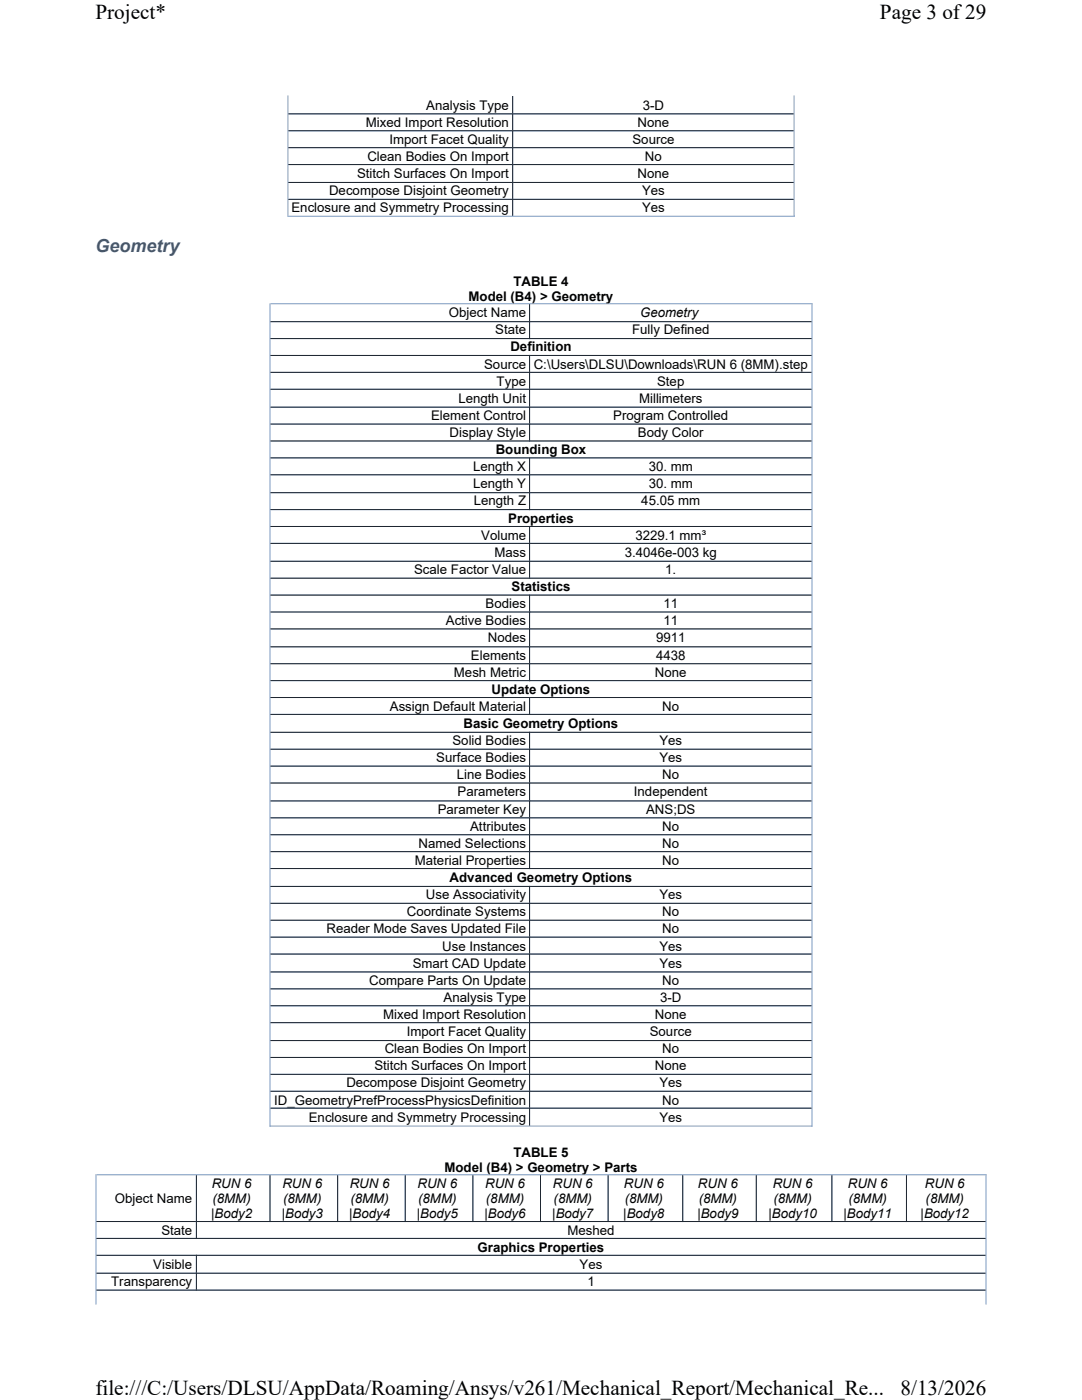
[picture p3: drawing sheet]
<svg xmlns="http://www.w3.org/2000/svg" width="216mm" height="279mm" viewBox="0 0 216 279" stroke-linecap="round" stroke-linejoin="round" font-family="sans-serif">
<defs><g id="words">
<g font-size="4.2">
<text x="19" y="3.8">Project*</text>
<text x="175.6" y="3.8">Page 3 of29</text>
<text x="19" y="278.5">file:///C:/Users/DLSU/AppData/Roaming/Ansys/v261/Mechanical_Report/Mechanical_Re...</text>
<text x="179.7" y="278.5">8/13/2026</text>
</g>
<text font-size="3.6" fill="#3b577d" x="19" y="50.2">Geometry</text>
<g font-size="2.6">
<text x="85.1" y="21.9">Analysis Type</text>
<text x="128.3" y="21.9">3-D</text>
<text x="73" y="25.3">Mixed Import Resolution</text>
<text x="77.7" y="28.7">Import Facet Quality</text>
<text x="126.2" y="28.7">Source</text>
<text x="127.2" y="25.3">None</text>
<text x="71.2" y="35.5">Stitch Surfaces On Import</text>
<text x="73.3" y="32.1">Clean Bodies On Import</text>
<text x="127.2" y="35.5">None</text>
<text x="128.7" y="32.1">No</text>
<text x="65.7" y="39">Decompose Disjoint Geometry</text>
<text x="128.1" y="39">Yes</text>
<text x="58.2" y="42.4">Enclosure and Symmetry Processing</text>
<text x="128.1" y="42.4">Yes</text>
<text x="102.4" y="57.1">TABLE 4</text>
<text x="89.5" y="63.3">Object Name</text>
<text x="93.5" y="60">Model (B4) &gt; Geometry</text>
<text x="127.7" y="63.3">Geometry</text>
<text x="98.8" y="66.7">State</text>
<text x="101.8" y="70.1">Definition</text>
<text x="126.1" y="66.7">Fully Defined</text>
<text x="96.6" y="73.6">Source</text>
<text x="99.1" y="77">Type</text>
<text x="106.5" y="73.6">C:\Users\DLSU\Downloads\RUN 6 (8MM).step</text>
<text x="131.1" y="77">Step</text>
<text x="86" y="83.8">Element Control</text>
<text x="91.5" y="80.4">Length Unit</text>
<text x="122.4" y="83.8">Program Controlled</text>
<text x="127.5" y="80.4">Millimeters</text>
<text x="89.7" y="87.2">Display Style</text>
<text x="127.3" y="87.2">Body Color</text>
<text x="94.4" y="94">Length X</text>
<text x="98.9" y="90.6">Bounding Box</text>
<text x="129.4" y="94">30. mm</text>
<text x="94.4" y="97.5">Length Y</text>
<text x="94.5" y="100.9">Length Z</text>
<text x="128" y="100.9">45.05 mm</text>
<text x="129.4" y="97.5">30. mm</text>
<text x="96" y="107.7">Volume</text>
<text x="101.4" y="104.3">Properties</text>
<text x="126.8" y="107.7">3229.1 mm³</text>
<text x="98.7" y="111.1">Mass</text>
<text x="124.7" y="111.1">3.4046e-003 kg</text>
<text x="82.6" y="114.5">Scale Factor Value</text>
<text x="102.1" y="118">Statistics</text>
<text x="132.7" y="114.5">1.</text>
<text x="89" y="124.8">Active Bodies</text>
<text x="96.9" y="121.4">Bodies</text>
<text x="132.4" y="121.4">11</text>
<text x="132.4" y="124.8">11</text>
<text x="94" y="131.6">Elements</text>
<text x="97.3" y="128.2">Nodes</text>
<text x="130.9" y="128.2">9911</text>
<text x="130.9" y="131.6">4438</text>
<text x="90.6" y="135">Mesh Metric</text>
<text x="130.7" y="135">None</text>
<text x="77.8" y="141.9">Assign Default Material</text>
<text x="98.1" y="138.5">Update Options</text>
<text x="132.2" y="141.9">No</text>
<text x="90.3" y="148.7">Solid Bodies</text>
<text x="92.5" y="145.3">Basic Geometry Options</text>
<text x="131.6" y="148.7">Yes</text>
<text x="87" y="152.1">Surface Bodies</text>
<text x="91.2" y="155.5">Line Bodies</text>
<text x="131.6" y="152.1">Yes</text>
<text x="132.2" y="155.5">No</text>
<text x="91.3" y="159">Parameters</text>
<text x="126.5" y="159">Independent</text>
<text x="87.3" y="162.4">Parameter Key</text>
<text x="93.8" y="165.8">Attributes</text>
<text x="128.9" y="162.4">ANS;DS</text>
<text x="132.2" y="165.8">No</text>
<text x="82.8" y="172.6">Material Properties</text>
<text x="83.5" y="169.2">Named Selections</text>
<text x="132.2" y="169.2">No</text>
<text x="132.2" y="172.6">No</text>
<text x="85" y="179.5">Use Associativity</text>
<text x="89.7" y="176">Advanced Geometry Options</text>
<text x="131.6" y="179.5">Yes</text>
<text x="81.2" y="182.9">Coordinate Systems</text>
<text x="132.2" y="182.9">No</text>
<text x="65.1" y="186.3">Reader Mode Saves Updated File</text>
<text x="88.2" y="189.7">Use Instances</text>
<text x="131.6" y="189.7">Yes</text>
<text x="132.2" y="186.3">No</text>
<text x="73.7" y="196.5">Compare Parts On Update</text>
<text x="82.3" y="193.1">Smart CAD Update</text>
<text x="131.6" y="193.1">Yes</text>
<text x="132.2" y="196.5">No</text>
<text x="76.5" y="203.4">Mixed Import Resolution</text>
<text x="88.5" y="199.9">Analysis Type</text>
<text x="130.7" y="203.4">None</text>
<text x="131.7" y="199.9">3-D</text>
<text x="81.2" y="206.8">Import Facet Quality</text>
<text x="129.7" y="206.8">Source</text>
<text x="74.7" y="213.6">Stitch Surfaces On Import</text>
<text x="76.8" y="210.2">Clean Bodies On Import</text>
<text x="130.7" y="213.6">None</text>
<text x="132.2" y="210.2">No</text>
<text x="54.7" y="220.4">ID_GeometryPrefProcessPhysicsDefinition</text>
<text x="69.1" y="217">Decompose Disjoint Geometry</text>
<text x="131.6" y="217">Yes</text>
<text x="132.2" y="220.4">No</text>
<text x="61.6" y="223.9">Enclosure and Symmetry Processing</text>
<text x="131.6" y="223.9">Yes</text>
<text x="88.7" y="233.8">Model (B4) &gt; Geometry &gt; Parts</text>
<text x="102.4" y="230.8">TABLE 5</text>
<text x="42.2" y="237.1">RUN 6</text>
<text x="56.4" y="237.1">RUN 6</text>
<text x="69.8" y="237.1">RUN 6</text>
<text x="83.3" y="237.1">RUN 6</text>
<text x="96.8" y="237.1">RUN 6</text>
<text x="110.3" y="237.1">RUN 6</text>
<text x="124.5" y="237.1">RUN 6</text>
<text x="139.3" y="237.1">RUN 6</text>
<text x="154.2" y="237.1">RUN 6</text>
<text x="169.2" y="237.1">RUN 6</text>
<text x="184.5" y="237.1">RUN 6</text>
<text x="22.9" y="240">Object Name</text>
<text x="42.1" y="243">|Body2</text>
<text x="42.4" y="240">(8MM)</text>
<text x="56.2" y="243">|Body3</text>
<text x="56.5" y="240">(8MM)</text>
<text x="69.7" y="243">|Body4</text>
<text x="69.9" y="240">(8MM)</text>
<text x="83.2" y="243">|Body5</text>
<text x="83.4" y="240">(8MM)</text>
<text x="96.7" y="243">|Body6</text>
<text x="97" y="240">(8MM)</text>
<text x="110.2" y="243">|Body7</text>
<text x="110.5" y="240">(8MM)</text>
<text x="124.4" y="243">|Body8</text>
<text x="124.6" y="240">(8MM)</text>
<text x="139.1" y="243">|Body9</text>
<text x="139.4" y="240">(8MM)</text>
<text x="153.3" y="243">|Body10</text>
<text x="154.3" y="240">(8MM)</text>
<text x="168.3" y="243">|Body11</text>
<text x="169.3" y="240">(8MM)</text>
<text x="183.7" y="243">|Body12</text>
<text x="184.7" y="240">(8MM)</text>
<text x="32.2" y="246.4">State</text>
<text x="95.3" y="249.8">Graphics Properties</text>
<text x="113.2" y="246.4">Meshed</text>
<text x="22.2" y="256.7">Transparency</text>
<text x="30.6" y="253.2">Visible</text>
<text x="115.7" y="253.2">Yes</text>
<text x="117.2" y="256.7">1</text>
</g>
</g></defs>
<g fill="none" stroke="#7a99c0" stroke-width=".2">
<path d="M57.4 19.1v24M102.3 19.3v23.8M158.5 19.1v24.2M57.5 22.7h100.9M57.5 26.1h100.9M57.5 29.5h100.9M57.5 32.8h100.9M57.5 36.4h100.9M57.5 39.8h100.9M57.3 43.2h101.3M53.9 60.5v164.3M54 60.6h108.1"/>
<path d="M54 64.2h107.9M54 67.6h107.9M54 70.9h107.9M54 74.3h107.9M54 77.7h107.9M105.7 60.8v6.9M105.7 70.8v17.3M162 60.5v164.3M54 81.3h107.9M54 84.6h107.9M54 88h107.9M54 91.4h107.9"/>
<path d="M54 94.8h107.9M54 98.3h107.9M105.7 91.3v10.5M54 101.7h107.9M54 105.1h107.9M54 108.4h107.9M54 112h107.9M54 115.4h107.9M54 118.8h107.9M105.7 105v10.5M105.7 118.7v17.2M54 122.1h107.9"/>
<path d="M54 125.5h107.9M54 129.1h107.9M54 132.5h107.9M54 135.8h107.9M54 139.2h107.9M105.7 139.1v3.6M54 142.6h107.9M54 146.1h107.9M54 149.5h107.9M54 152.9h107.9M54 156.3h107.9M54 159.8h107.9"/>
<path d="M105.7 146.1v27.3M54 163.2h107.9M54 166.6h107.9M54 170h107.9M54 173.3h107.9M54 176.9h107.9M105.7 176.8v47.8M54 180.3h107.9M54 183.7h107.9M54 187h107.9M54 190.4h107.9M54 194h107.9"/>
<path d="M54 197.3h107.9M54 200.7h107.9M54 204.1h107.9M54 207.7h107.9M54 211h107.9M54 214.4h107.9M54 217.8h107.9M19.1 234.4v26M19.2 234.5h177.6M39.2 234.6v12.7M53.8 224.7h108.3M53.9 234.6v9.3"/>
<path d="M54 221.2h107.9M67.4 234.6v9.3M80.9 234.6v9.3M94.4 234.6v9.3M107.9 234.6v9.3M121.3 234.6v9.3M136.2 234.6v9.3M150.9 234.6v9.3M166 234.6v9.3M180.9 234.6v9.3M196.8 234.4v26M19.3 250.5h177.3"/>
<path d="M19.3 243.8h177.3M19.3 247.2h177.3M19.3 254.1h177.3M19.3 257.5h177.3M39.2 250.4v7.2"/>
</g>
<g fill="none" stroke="#1e2630" stroke-width=".2">
<path d="M102.3 19.3v23.8M57.5 22.7h100.9M57.5 26.1h100.9M57.5 29.5h100.9M57.5 32.8h100.9M57.5 36.4h100.9M57.5 39.8h100.9M54 64.2h107.9M54 67.6h107.9M54 70.9h107.9M54 74.3h107.9M54 77.7h107.9"/>
<path d="M105.7 60.8v6.9M105.7 70.8v17.3M54 81.3h107.9M54 84.6h107.9M54 88h107.9M54 91.4h107.9M54 94.8h107.9M54 98.3h107.9M105.7 91.3v10.5M54 101.7h107.9M54 105.1h107.9M54 108.4h107.9"/>
<path d="M54 112h107.9M54 115.4h107.9M54 118.8h107.9M105.7 105v10.5M105.7 118.7v17.2M54 122.1h107.9M54 125.5h107.9M54 129.1h107.9M54 132.5h107.9M54 135.8h107.9M54 139.2h107.9M105.7 139.1v3.6"/>
<path d="M54 142.6h107.9M54 146.1h107.9M54 149.5h107.9M54 152.9h107.9M54 156.3h107.9M54 159.8h107.9M105.7 146.1v27.3M54 163.2h107.9M54 166.6h107.9M54 170h107.9M54 173.3h107.9M54 176.9h107.9"/>
<path d="M105.7 176.8v47.8M54 180.3h107.9M54 183.7h107.9M54 187h107.9M54 190.4h107.9M54 194h107.9M54 197.3h107.9M54 200.7h107.9M54 204.1h107.9M54 207.7h107.9M54 211h107.9M54 214.4h107.9"/>
<path d="M54 217.8h107.9M39.2 234.6v12.7M53.9 234.6v9.1M54 221.2h107.9M67.4 234.6v9.1M80.9 234.6v9.1M94.4 234.6v9.1M107.9 234.6v9.1M121.3 234.6v9.1M136.2 234.6v9.1M150.9 234.6v9.1M166 234.6v9.1"/>
<path d="M180.9 234.6v9.1M19.3 247.2h177.3M19.3 257.5h177.3M19.3 243.8h177.3M19.3 250.5h177.3M19.3 254.1h177.3M39.2 250.4v7.2"/>
</g>
<g fill="#fff">
<path d="M19 0h177.8v4.7h-177.8z" fill-rule="evenodd"/>
<path d="M19 274.7h177.8v4.7h-177.8z" fill-rule="evenodd"/>
</g>
<use href="#words"/>
</svg>
